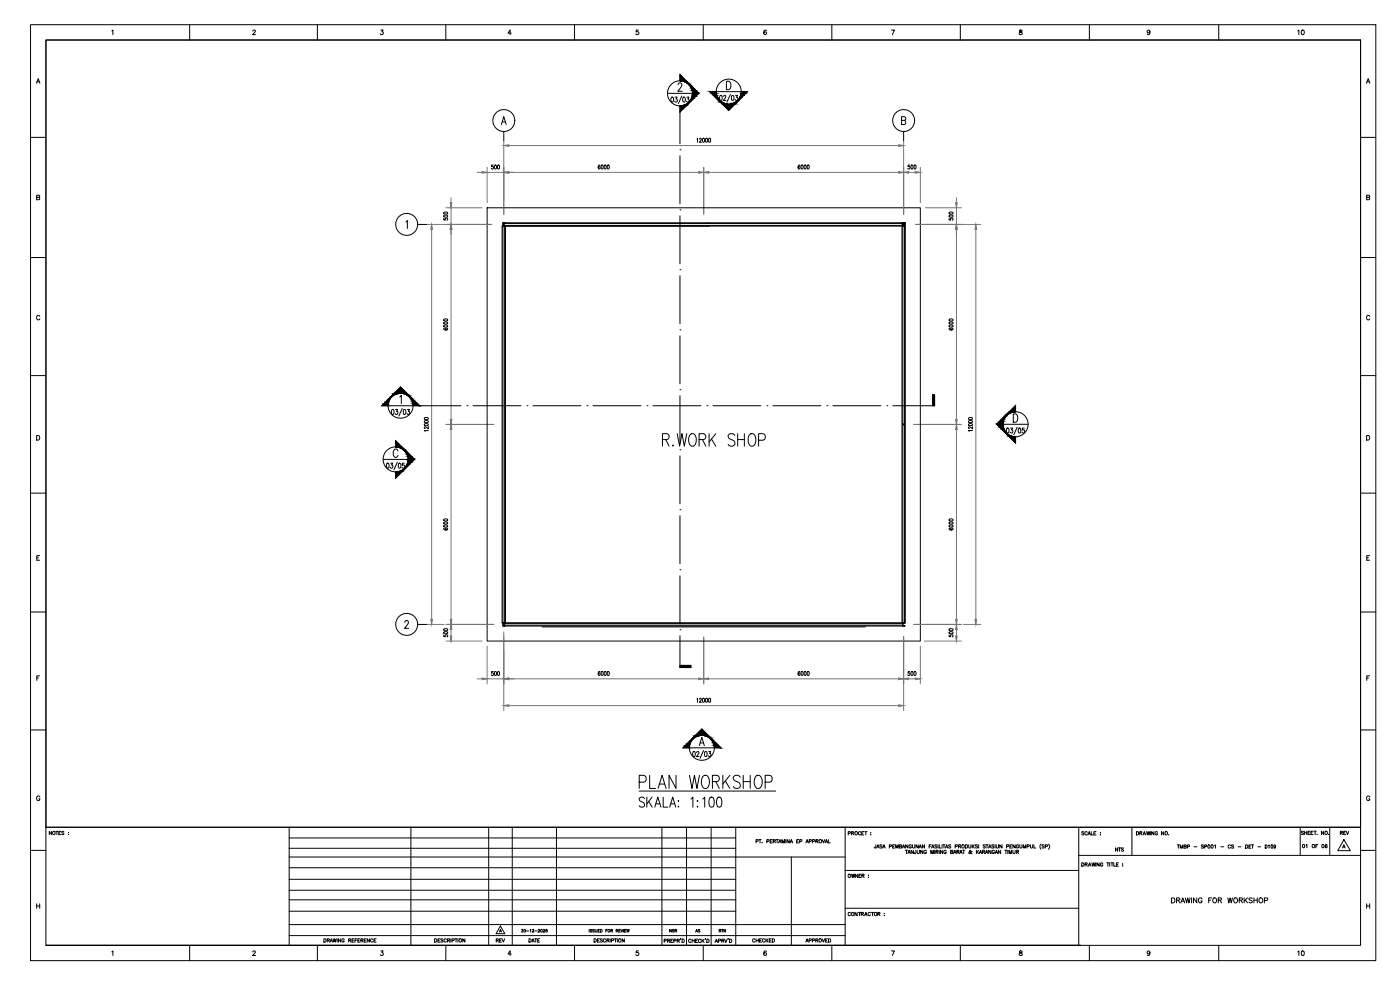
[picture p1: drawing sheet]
<svg xmlns="http://www.w3.org/2000/svg" width="420mm" height="297mm" viewBox="0 0 420 297" stroke-linecap="round" stroke-linejoin="round" font-family="sans-serif">
<defs><g id="words">
<text font-size="7.5" x="197.6" y="135.1">R.WORK SHOP</text>
<g font-size="4.4">
<text x="388.4" y="11.6">10</text>
<text x="388.4" y="287.9">10</text>
</g>
<g font-size="4">
<text x="271.3" y="51.9">500</text>
<text x="135.1" y="67.4" transform="rotate(-90 135.1 67.4)">500</text>
<text x="286.8" y="67.4" transform="rotate(-90 286.8 67.4)">500</text>
<text x="135.1" y="192.3" transform="rotate(-90 135.1 192.3)">500</text>
<text x="286.8" y="192.3" transform="rotate(-90 286.8 192.3)">500</text>
<text x="271.3" y="203.9">500</text>
<text x="401.1" y="251.5">REV</text>
<text x="147.8" y="284">REV</text>
</g>
<g font-size="3.5">
<text x="333.4" y="256.5">NTS</text>
<text x="199.7" y="280.8">NSR</text>
<text x="207.4" y="280.8">AS</text>
<text x="214.5" y="280.8">RTN</text>
</g>
</g></defs>
<!-- layer: COLUM PAGAR -->
<g fill="none" stroke="#767676" stroke-width=".3">
<path d="M135.4 59.3v1.5M143.2 51.7h1.5M146.2 51.7h5M146.2 50.2v10.6M151.2 42.2v22.2M152.7 51.7h57M152.7 43.7h117M211.2 50.2v14M212.7 51.7h57M271.2 42.2v22.2M276.2 50.2v10.6M287 59.3v1.5"/>
<path d="M128 67.3h19.6M129.5 68.8v117.1M133.9 62.3h10.8M135.4 68.8v57M274.8 67.3h19.6M277.7 62.3h10.8M287 68.8v57M292.9 68.8v117.1M133.9 127.3h14.3M135.4 128.8v57.1M274.2 127.3h14.3M287 128.8v57.1"/>
<path d="M128 187.4h5.3M133.9 187.4h14.3M133.9 192.3h10.8M146.2 193.9v11.3M151.2 189.6v23.6M211.2 191.1v14.1M271.2 191v22.2M274.2 187.4h14.3M276.2 193.9v11.3M277.4 192.3h11.1M289.1 187.4h5.3M143.2 203.7h1.5"/>
<path d="M146.2 203.7h5M152.7 203.7h57M152.7 211.7h117M212.7 203.7h57"/>
</g>
<g fill="#767676" stroke="#767676" stroke-width=".3">
<path d="M151.2 51.7l1.5-.2v.5z"/>
<path d="M209.7 51.5l1.5 .2-1.5 .3z"/>
<path d="M211.2 51.7l1.5-.2v.5z"/>
<path d="M269.7 51.5l1.5 .2-1.5 .3z"/>
<path d="M269.7 43.4l1.5 .3-1.5 .2z"/>
<path d="M151.2 43.7l1.5-.3v.5z"/>
<path d="M151.2 203.7l1.5-.3v.5z"/>
<path d="M209.7 203.4l1.5 .3-1.5 .2z"/>
<path d="M211.2 203.7l1.5-.3v.5z"/>
<path d="M269.7 203.4l1.5 .3-1.5 .2z"/>
<path d="M269.7 211.5l1.5 .2-1.5 .2z"/>
<path d="M151.2 211.7l1.5-.2v.4z"/>
<path d="M286.8 185.9h.5l-.3 1.5z"/>
<path d="M287 127.3l.3 1.5h-.5z"/>
<path d="M286.8 125.8h.5l-.3 1.5z"/>
<path d="M287 67.3l.3 1.5h-.5z"/>
<path d="M292.9 67.3l.2 1.5h-.5z"/>
<path d="M292.6 185.9h.5l-.2 1.5z"/>
<path d="M135.1 185.9h.5l-.2 1.5z"/>
<path d="M135.4 127.3l.2 1.5h-.5z"/>
<path d="M135.1 125.8h.5l-.2 1.5z"/>
<path d="M135.4 67.3l.2 1.5h-.5z"/>
<path d="M129.5 67.3l.3 1.5h-.5z"/>
<path d="M129.3 185.9h.5l-.3 1.5z"/>
<path d="M144.7 51.5l1.5 .2-1.5 .3z"/>
<path d="M144.7 203.4l1.5 .3-1.5 .2z"/>
<path d="M135.1 60.8h.5l-.2 1.5z"/>
<path d="M286.8 60.8h.5l-.3 1.5z"/>
</g>
<g fill="none" stroke="#000" stroke-width=".3">
<path d="M148 49.5h-.4l-.1 .5a.36 .36 0 0 1 .5 0 .36 .36 0 0 1 0 .6 .36 .36 0 0 1-.5-.1M148.5 49.6l.2-.1a.68 .68 0 0 1 0 1.2l-.3-.5zM149.4 49.6l.2-.1a.6 .6 0 0 1 .3 .6 .6 .6 0 0 1-.5 .6zM180.1 49.7l-.2-.2a.59 .59 0 0 0-.4 .6 .59 .59 0 0 0 .5 .6 .33 .33 0 0 0 .1-.5 .33 .33 0 0 0-.5 0l-.1 .1M180.5 49.6l.2-.1a.6 .6 0 0 1 .3 .6 .6 .6 0 0 1-.5 .6zM181.4 49.6l.2-.1a.68 .68 0 0 1 0 1.2l-.3-.5zM182.4 49.6l.1-.1a.6 .6 0 0 1 .4 .6 .6 .6 0 0 1-.5 .6zM209.1 41.7l.2-.2v1.2M209.9 41.8l.2-.3 .4 .2-.6 1h.6M210.9 41.5a.54 .54 0 0 1 .6 .6 .54 .54 0 0 1-.6 .5zM211.9 41.5a.54 .54 0 0 1 .5 .6 .54 .54 0 0 1-.5 .5zM212.8 41.5a.59 .59 0 0 1 .6 .5 .59 .59 0 0 1-.4 .7l-.3-.3z"/>
<path d="M240.1 49.7l-.2-.2a.58 .58 0 0 0-.4 .6 .58 .58 0 0 0 .5 .6 .34 .34 0 0 0 .1-.5 .34 .34 0 0 0-.5 0l-.1 .1M240.5 49.6l.2-.1a.59 .59 0 0 1 .4 .6 .59 .59 0 0 1-.6 .6zM241.4 49.6l.2-.1a.59 .59 0 0 1 .4 .6 .59 .59 0 0 1-.6 .6zM242.4 49.6l.1-.1a.6 .6 0 0 1 .4 .6 .6 .6 0 0 1-.5 .6zM133.2 97.6a.58 .58 0 0 1 .7-.2 .58 .58 0 0 1 .4 .6l-.9 .1zM133.2 96.7a.59 .59 0 0 1 .7-.2 .59 .59 0 0 1 .4 .6l-.9 .1zM133.2 95.8a.59 .59 0 0 1 .7-.2 .59 .59 0 0 1 .4 .6l-.9 .1zM133.3 98.5l-.1 .1a.59 .59 0 0 0 .6 .5 .59 .59 0 0 0 .5-.5 .36 .36 0 0 0-.5-.2 .36 .36 0 0 0-.1 .5l.3 .1M284.9 97.6a.6 .6 0 0 1 .7-.2 .6 .6 0 0 1 .4 .6 .6 .6 0 0 1-.7 .2 .6 .6 0 0 1-.4-.6zM284.9 96.7a.6 .6 0 0 1 .7-.2 .6 .6 0 0 1 .4 .6 .6 .6 0 0 1-.7 .2 .6 .6 0 0 1-.4-.6zM284.9 95.8a.6 .6 0 0 1 .7-.2 .6 .6 0 0 1 .4 .6 .6 .6 0 0 1-.7 .2 .6 .6 0 0 1-.4-.6zM285 98.5h-.1a.59 .59 0 0 0 .5 .6 .59 .59 0 0 0 .6-.4 .33 .33 0 0 0-.4-.3 .33 .33 0 0 0-.1 .6h.1"/>
<path d="M127.4 127.2a.58 .58 0 0 1 .7-.2 .58 .58 0 0 1 .4 .6l-.9 .1zM127.4 126.3a.59 .59 0 0 1 .7-.2 .59 .59 0 0 1 .4 .6l-.9 .1zM127.4 125.4a.59 .59 0 0 1 .7-.2 .59 .59 0 0 1 .4 .6l-.9 .1zM128.5 129.2h-1.2l.3 .2M128.5 128v.7l-.9-.7-.3 .4 .3 .2M290.7 127.2a.6 .6 0 0 1 .7-.2 .6 .6 0 0 1 .4 .6 .6 .6 0 0 1-.7 .2 .6 .6 0 0 1-.4-.6zM290.7 126.3a.6 .6 0 0 1 .7-.2 .6 .6 0 0 1 .4 .6 .6 .6 0 0 1-.7 .2 .6 .6 0 0 1-.4-.6zM290.7 125.4a.6 .6 0 0 1 .7-.2 .6 .6 0 0 1 .4 .6 .6 .6 0 0 1-.7 .2 .6 .6 0 0 1-.4-.6zM291.8 129.2h-1.1l.2 .2M291.8 128v.7l-.9-.7-.2 .4 .2 .2M133.2 157.6a.59 .59 0 0 1 .7-.2 .59 .59 0 0 1 .4 .6l-.9 .1zM133.2 156.7a.59 .59 0 0 1 .7-.2 .59 .59 0 0 1 .4 .6l-.9 .1z"/>
<path d="M133.2 155.8a.59 .59 0 0 1 .7-.2 .59 .59 0 0 1 .4 .6l-.9 .1zM133.3 158.5l-.1 .2a.59 .59 0 0 0 .6 .4 .59 .59 0 0 0 .5-.5 .33 .33 0 0 0-.5-.1 .33 .33 0 0 0 0 .5h.2M284.9 157.6a.6 .6 0 0 1 .7-.2 .6 .6 0 0 1 .4 .6 .6 .6 0 0 1-.7 .2 .6 .6 0 0 1-.4-.6zM284.9 156.7a.6 .6 0 0 1 .7-.2 .6 .6 0 0 1 .4 .6 .6 .6 0 0 1-.7 .2 .6 .6 0 0 1-.4-.6zM284.9 155.8a.6 .6 0 0 1 .7-.2 .6 .6 0 0 1 .4 .6 .6 .6 0 0 1-.7 .2 .6 .6 0 0 1-.4-.6zM285 158.5h-.1a.59 .59 0 0 0 .4 .6 .59 .59 0 0 0 .7-.4 .33 .33 0 0 0-.4-.3 .33 .33 0 0 0-.1 .6h.1M148 201.5h-.4l-.1 .5a.36 .36 0 0 1 .5 0 .36 .36 0 0 1 0 .5 .36 .36 0 0 1-.5-.1M148.5 201.5h.2a.68 .68 0 0 1 0 1.2l-.3-.6zM149.4 201.5h.2a.6 .6 0 0 1 .3 .6 .6 .6 0 0 1-.5 .5zM180.1 201.6l-.2-.1a.59 .59 0 0 0-.4 .6 .59 .59 0 0 0 .5 .5 .33 .33 0 0 0 .1-.5 .33 .33 0 0 0-.5 0l-.1 .2M180.5 201.5h.2a.6 .6 0 0 1 .3 .6 .6 .6 0 0 1-.5 .5zM181.4 201.5h.2a.68 .68 0 0 1 0 1.2l-.3-.6z"/>
<path d="M182.4 201.5h.1a.6 .6 0 0 1 .4 .6 .6 .6 0 0 1-.5 .5zM209.1 209.7l.2-.2v1.2M209.9 209.8l.2-.3 .4 .2-.6 1h.6M210.9 209.6a.55 .55 0 0 1 .6 .5 .55 .55 0 0 1-.6 .6zM211.9 209.6a.55 .55 0 0 1 .5 .5 .55 .55 0 0 1-.5 .6zM212.8 209.6a.59 .59 0 0 1 .6 .4 .59 .59 0 0 1-.4 .7l-.3-.2zM240.1 201.6l-.2-.1a.58 .58 0 0 0-.4 .6 .58 .58 0 0 0 .5 .5 .34 .34 0 0 0 .1-.5 .34 .34 0 0 0-.5 0l-.1 .2M240.5 201.5h.2a.59 .59 0 0 1 .4 .6 .59 .59 0 0 1-.6 .5zM241.4 201.5h.2a.59 .59 0 0 1 .4 .6 .59 .59 0 0 1-.6 .5zM242.4 201.5h.1a.6 .6 0 0 1 .4 .6 .6 .6 0 0 1-.5 .5zM15.5 249.4v1l-.7-1v1M16.7 249.4h.7"/>
<path d="M17.1 249.4v1M17.7 249.9h.3M18.3 249.4h-.6v1h.6M19.2 249.6l-.6-.1v.3l.5 .2 .1 .3h-.7M20.6 249.8h.1M20.6 250.3h.1M226.9 252.4h.6v-.4l-.6-.1v1M227.8 251.9h.6M228.1 251.9v1M228.7 252.8h.1M230.1 252.4h.6l.1-.4-.7-.1v1M231.1 252.4h.4"/>
<path d="M231.8 251.9h-.7v1h.7M232.1 252.4l.5-.1 .1-.2-.6-.2v1M232.4 252.4l.3 .5M232.9 251.9h.7M233.2 251.9v1M233.7 252.9l.4-1 .3 1M233.8 252.6h.5M234.7 252.9v-1l.4 1 .3-1v1M235.8 251.9v1M236.9 251.9v1l-.7-1v1M237.1 252.9l.4-1 .4 1M237.2 252.6h.5"/>
<path d="M239.1 252.4h.4M239.7 251.9h-.6v1h.6M240 252.4h.6v-.4l-.6-.1v1M241.9 252.9l.3-1 .4 1M242 252.6h.5M242.9 252.4h.5l.1-.4-.6-.1v1M243.9 252.4h.5l.1-.4-.6-.1v1M244.9 252.4l.5-.1 .1-.2-.6-.2v1M245.2 252.4l.3 .5M246.8 251.9l.3 1 .4-1M247.6 252.9l.4-1 .4 1M247.8 252.6h.4"/>
<path d="M248.6 251.9v1h.6M254.6 250h.5l.1-.4-.6-.1v1M255.6 250l.5-.1 .1-.3-.6-.1v1M255.9 250l.3 .5M258.3 249.8a.36 .36 0 0 0-.4-.3 .36 .36 0 0 0-.3 .4v.2a.36 .36 0 0 0 .3 .4 .36 .36 0 0 0 .4-.2M258.6 250h.4M259.2 249.5h-.6v1h.6M259.5 249.5h.7M259.8 249.5v1M261.3 249.9h.1M261.3 250.4h.1M262.8 253.5v.9h-.3l-.1-.3"/>
<path d="M263.1 254.5l.4-1 .4 1M263.2 254.1h.5M264.7 253.6h-.6l.6 .5-.1 .3-.5-.1M264.9 254.5l.4-1 .4 1M265 254.1h.5M266.9 254l.6-.1v-.4h-.6v1M267.9 253.9h.4M268.5 253.5h-.6v1h.6M268.8 254.5v-1l.4 1 .4-1v1M270 253.9h.5l.1-.4h-.6v1l.5-.1 .1-.3-.2-.2M270.8 254.5l.4-1 .4 1M271 254.1h.4"/>
<path d="M271.7 255.1h.7M272 255.1v1M272.5 256.1l.3-1 .4 1M272.5 253.5v1l-.7-1v1M272.6 255.8h.5M273.5 253.7a.36 .36 0 0 0-.4-.2 .36 .36 0 0 0-.3 .3v.3a.35 .35 0 0 0 .4 .4 .35 .35 0 0 0 .3-.4h-.2M273.9 253.5v.8l.3 .2 .3-.3v-.7M274.1 255.1v1l-.6-1v1M274.9 255.1l-.1 .9-.2 .1-.2-.3M275.3 255.1v.7l.2 .3 .4-.1v-.9M275.6 253.5v1l-.7-1v1M275.8 254.5l.4-1 .4 1"/>
<path d="M275.9 254.1h.5M277 255.1v1l-.7-1v1M277.5 253.5v1l-.7-1v1M278 255.4a.37 .37 0 0 0-.4-.3 .37 .37 0 0 0-.3 .4v.2a.36 .36 0 0 0 .4 .4 .36 .36 0 0 0 .3-.4h-.2M278.8 253.9h.4M279.4 256.1v-1l.3 1 .4-1v1M279.5 253.5h-.7v1M279.6 254.5l.4-1 .3 1M279.7 254.1h.5M280.5 255.1v1M280.9 255.6h.6v-.4l-.6-.1v1M281.2 253.6h-.7l.7 .6-.3 .3-.4-.2"/>
<path d="M281.2 255.6l.3 .5M281.5 253.5v1M281.9 255.1v1M281.9 253.5v1h.6M282.7 253.5v1M282.9 255.1v1l-.6-1v1M283 253.5h.6M283.3 253.5v1M283.7 254.5l.4-1 .4 1M283.9 254.1h.4M284 255.4a.37 .37 0 0 0-.4-.3 .37 .37 0 0 0-.3 .4v.2a.36 .36 0 0 0 .3 .4 .36 .36 0 0 0 .4-.4h-.3M285.3 255.6h.6l.1-.3-.7-.2v1l.6-.1 .1-.2-.3-.2"/>
<path d="M285.3 253.6h-.6l.6 .5-.1 .3-.5-.1M286.2 256.1l.4-1 .3 1M286.3 255.8h.5M286.7 254l.6-.1v-.4h-.6v1M287.2 255.6h.5l.1-.4-.6-.1v1M287.5 255.6l.3 .5M287.7 253.9h.5l.1-.4h-.6v1M288 253.9l.3 .6M288 256.1l.4-1 .4 1M288.2 255.8h.4M288.9 255.1h.6M289.2 255.1v1"/>
<path d="M289.7 253.5h.3a.53 .53 0 0 1 .4 .5 .53 .53 0 0 1-.4 .5h-.3zM290.7 253.5v.7l.3 .3 .3-.2 .1-.8M291.7 255.6l-.1-.2a.58 .58 0 0 1-.8 .6v-.3l.5-.3-.2-.3-.1 .4 .4 .6 .3-.1M291.8 253.5v1M292 253.9l.4 .6M292.4 253.5l-.6 .6M293 255.1v1M293.3 255.6l.4 .5M293.4 253.6h-.7l.6 .5v.3l-.6-.1M293.7 255.1l-.7 .7M293.7 253.5v1M293.9 256.1l.4-1 .3 1"/>
<path d="M294 255.8h.5M294.9 255.6h.5l.1-.4-.6-.1v1M295.2 255.6l.4 .5M295.7 253.6h-.7l.7 .6-.2 .3-.5-.2M295.7 256.1l.4-1 .4 1M295.9 255.8h.5M295.9 253.5h.7M296.2 253.5v1M296.7 254.5l.4-1 .3 1M296.8 254.1h.5M297.4 255.1v1l-.7-1v1M298.3 253.6h-.7l.6 .5v.3l-.6-.1"/>
<path d="M298.4 255.4a.37 .37 0 0 0-.4-.3 .37 .37 0 0 0-.3 .4v.2a.36 .36 0 0 0 .4 .4 .36 .36 0 0 0 .3-.4h-.2M298.6 253.5v1M298.6 256.1l.4-1 .4 1M298.8 255.8h.5M299 253.5v.7l.3 .3 .3-.2 .1-.8M300.3 255.1v1l-.7-1v1M300.7 253.5v1l-.7-1v1M301.5 255.1h.7M301.9 255.1v1M302.1 254l.6-.1 .1-.3-.7-.1v1M302.5 255.1v1M302.8 256.1v-1l.4 1 .4-1v1"/>
<path d="M303.1 253.9h.4M303.7 253.5h-.6v1h.6M304 255.1v.9l.3 .1 .4-.3v-.7M304.7 253.5v1l-.7-1v1M305 255.6h.6v-.4l-.6-.1v1M305.4 255.6l.3 .5M305.7 253.7a.37 .37 0 0 0-.4-.2 .37 .37 0 0 0-.3 .3 .41 .41 0 0 0 .1 .6 .41 .41 0 0 0 .6-.1v-.2h-.2M306 253.5v.7l.3 .3 .4-.2v-.8M307.1 254.5v-1l.4 1 .3-1v1M308.2 254l.7-.1v-.4h-.7v1M309.2 253.5v.7l.3 .3 .4-.2v-.8M310.3 253.5v1h.6"/>
<path d="M312.4 253.3a1.06 1.06 0 0 0 0 1.5M313.4 253.6h-.7l.6 .5v.3l-.6-.1M313.7 254l.6-.1 .1-.3-.7-.1v1M314.7 253.3a1.02 1.02 0 0 1 0 1.5M324.6 258.9h.4a.54 .54 0 0 1 .3 .5 .54 .54 0 0 1-.3 .5h-.4zM325.3 249.7h-.7l.7 .5-.2 .3-.5-.1M325.6 259.4l.6-.1 .1-.3-.7-.1v1M326 259.4l.3 .5M326.3 249.8a.37 .37 0 0 0-.4-.3 .37 .37 0 0 0-.3 .4 .41 .41 0 0 0 .1 .5 .41 .41 0 0 0 .6 0v-.1M326.5 250.5l.4-1 .4 1M326.6 259.9l.4-1 .4 1M326.6 250.2h.5"/>
<path d="M326.8 259.6h.5M327.5 249.5v1h.6M327.7 258.9l.2 1 .3-1 .2 1 .2-1M328.3 250h.4M328.8 258.9v1M328.9 249.5h-.6v1h.6M329.9 258.9v1l-.7-1v1M330.3 249.9h.1M330.3 250.4h.1M331 259.1a.36 .36 0 0 0-.4-.2 .36 .36 0 0 0-.3 .4v.2a.35 .35 0 0 0 .3 .4 .35 .35 0 0 0 .4-.4h-.3M332.2 258.9h.6M332.5 258.9v1"/>
<path d="M333 258.9v1M333.4 258.9h.7M333.7 258.9v1M334.3 258.9v1h.5M335.1 259.4h.3M335.7 258.9h-.6v1h.6M336.9 259.2h.1M336.9 259.8h.1M341.1 249.5h.3a.53 .53 0 0 1 .3 .5 .53 .53 0 0 1-.3 .5h-.3zM342.1 250l.5-.1 .1-.3-.6-.1v1M342.4 250l.3 .5M343 250.5l.4-1 .4 1"/>
<path d="M343.2 250.2h.5M344.1 249.5l.2 1 .3-1 .2 1 .3-1M345.2 249.5v1M346.3 249.5v1l-.7-1v1M347.4 249.8a.37 .37 0 0 0-.4-.3 .37 .37 0 0 0-.3 .4 .41 .41 0 0 0 .1 .5 .41 .41 0 0 0 .5 0l.1-.3h-.2M349.2 249.5v1l-.6-1v1M350.7 250.4l.1 .1M353.3 253.5h.6M353.6 253.5v1M354.2 254.5v-1l.4 1 .4-1v1M355.3 254l.6-.1 .1-.3-.7-.1v1l.7-.1-.2-.4M356.3 254h.6l.1-.4-.7-.1v1"/>
<path d="M358.3 254.1h.9M361.2 253.6h-.7l.6 .5v.4l-.6-.2M361.5 254h.6v-.4l-.6-.1v1M364.5 253.7l.3-.2v1M366.4 254.1h.8M369.3 253.7a.37 .37 0 0 0-.4-.2 .37 .37 0 0 0-.3 .4 .41 .41 0 0 0 .1 .5 .41 .41 0 0 0 .6-.1M370.2 253.6h-.6l.6 .6-.2 .3-.4-.2M371.6 254.1h.8M373.8 253.5h.3a.53 .53 0 0 1 .4 .5 .53 .53 0 0 1-.4 .5h-.3zM374.8 254h.4M375.4 253.5h-.6v1h.6M375.6 253.5h.6"/>
<path d="M375.9 253.5v1M377.5 254.1h.8M379.7 253.5a.51 .51 0 0 1 .6 .5 .51 .51 0 0 1-.6 .5zM380.7 253.7l.2-.2v1M382.8 253.8a.28 .28 0 0 1-.4 .3 .28 .28 0 0 1-.1-.5 .28 .28 0 0 1 .5 0l-.1 .9-.4-.2M391.2 249.5h-.7l.7 .6-.3 .3-.4-.1M391.5 249.4v1M391.5 249.9h.7M392 253.6l.2-.2v1M392.2 249.4v1M392.5 249.9h.4M393.1 249.4h-.6v1h.6"/>
<path d="M393.4 249.9h.4M394.1 249.4h-.7v1h.7M394.3 249.4h.7M394.7 249.4v1M394.9 253.8h.4M395.2 250.3h.1M395.5 253.4h-.6v1M397.2 249.4v1l-.6-1v1M398.3 253.5l-.1-.1a.43 .43 0 0 0-.5 .5 .43 .43 0 0 0 .6 .3 .31 .31 0 0 0-.2-.4 .31 .31 0 0 0-.4 .2M398.7 250.3h.1M149.9 279.7l.3-.8 .3 .8M150 279.4h.4"/>
<path d="M150.2 277.8l1.3 2.3h-2.6zM156.5 278.9h.4l-.2 .3a.26 .26 0 0 1 .3 .2 .26 .26 0 0 1-.3 .3 .26 .26 0 0 1-.3-.2M158 279.3h.7M159.1 279l.2-.1v.8M159.7 279l.4-.1 .1 .2-.5 .6h.6M160.5 279.3h.7M161.5 279l.3-.1 .2 .2-.5 .6h.5M163 279l.3-.1 .2 .2-.5 .6h.5M164.2 278.9h-.4v.3a.29 .29 0 0 1 .4 0 .29 .29 0 0 1 0 .4 .29 .29 0 0 1-.5-.1M176.8 278.9v.8M177.6 279l-.5-.1v.2l.5 .5h-.5M178.4 279l-.5-.1v.2l.5 .5h-.6"/>
<path d="M178.6 278.9v.5l.3 .3 .2-.1 .1-.7M179.5 279.2h.3M180 278.9h-.5v.8h.5M180.2 278.9l.5 .1-.1 .6-.4 .1zM181.8 279.2h.3M182.3 278.9h-.5v.8M183.3 279.2h.5v-.3h-.5v.8M183.6 279.2l.3 .5M184.9 279.2l.6-.2-.6-.1v.8M185.2 279.2l.3 .5M185.7 279.2h.3M186.2 278.9h-.5v.8h.5"/>
<path d="M186.3 278.9l.3 .8 .3-.8M187.1 278.9v.8M187.4 279.2h.3M187.9 278.9h-.5v.8h.5M188.1 278.9l.2 .8 .2-.8 .2 .8 .1-.8M255.2 274a.36 .36 0 0 0-.4-.2 .36 .36 0 0 0-.3 .3v.3a.36 .36 0 0 0 .3 .4 .36 .36 0 0 0 .4-.3M255.6 262.3l.2 1 .3-1 .2 1 .2-1M257.2 273.8v1l-.6-1v1M257.4 262.3v1l-.7-1v1M257.6 273.8h.7M257.8 262.7h.3M258 273.8v1"/>
<path d="M258.4 262.3h-.6v1h.6M258.5 274.2h.5l.1-.4h-.6v1M258.7 262.7h.5l.1-.3-.6-.1v1M258.8 274.2l.3 .6M259 262.7l.3 .6M259.5 274.8l.4-1 .3 1M259.6 274.4h.5M260.6 262.6h.1M260.6 263.2h.1M261.2 274a.37 .37 0 0 0-.4-.2 .37 .37 0 0 0-.3 .3 .41 .41 0 0 0 .1 .6 .41 .41 0 0 0 .6-.1v-.1M261.5 273.8h.7M261.9 273.8v1"/>
<path d="M263.4 274.2h.6l.1-.4h-.7v1M263.8 274.2l.3 .6M265.4 274.1h.1M265.4 274.6h.1M351.6 269.4h.5a.81 .81 0 0 1 .5 .7 .81 .81 0 0 1-.5 .8h-.5zM353.1 270.1l.9-.1v-.5l-.9-.1v1.5M353.6 270.1l.5 .8M354.4 270.9l.6-1.5 .5 1.5M354.6 270.4h.7M355.7 269.4l.4 1.5 .4-1.5 .3 1.5 .4-1.5M357.6 269.4v1.5M359.2 269.4v1.5l-1-1.5v1.5"/>
<path d="M360.7 269.8a.54 .54 0 0 0-.6-.4 .54 .54 0 0 0-.4 .6v.3a.53 .53 0 0 0 .5 .6 .53 .53 0 0 0 .5-.6h-.3M362.8 270.1h.5M363.7 269.4h-.9v1.5M364.2 269.5a.7 .7 0 0 1 .9 .6 .7 .7 0 0 1-.9 .7l-.2-.5zM365.6 270.1l.9-.1 .1-.3-.4-.3h-.6v1.5M366.1 270.1l.5 .8M368.5 269.4l.3 1.5 .4-1.5 .3 1.5 .4-1.5M370.5 269.5a.7 .7 0 0 1 .9 .6 .7 .7 0 0 1-.9 .7l-.3-.5zM371.9 270.1l.8-.1 .2-.3-.4-.3h-.6v1.5M372.4 270.1l.5 .8M373.4 269.4v1.5M373.7 270l.7 .9"/>
<path d="M374.4 269.4l-1 1M375.8 269.6l-.3-.2-.7 .2 .2 .4 .8 .5-.3 .4-.7-.2M376.3 270.1h1M376.3 269.4v1.5M377.3 269.4v1.5M378 269.6l.1-.1a.68 .68 0 0 1 .9 .7 .68 .68 0 0 1-1 .5zM379.5 270.2l.8-.1 .1-.6-.9-.1v1.5M97.2 281.7h.3a.53 .53 0 0 1 .4 .5 .53 .53 0 0 1-.4 .5h-.3zM98.2 282.2l.6-.1v-.4h-.6v1M98.5 282.2l.4 .5M99.1 282.7l.3-1 .4 1M99.2 282.3h.5"/>
<path d="M100 281.7l.2 1 .2-1 .3 1 .2-1M101.2 281.7v1M102.3 281.7v1l-.7-1v1M103.3 281.9a.36 .36 0 0 0-.4-.2 .36 .36 0 0 0-.3 .4 .41 .41 0 0 0 .1 .5 .41 .41 0 0 0 .6-.1v-.2h-.2M104.6 282.2l.6-.1 .1-.3-.7-.1v1M105 282.2l.3 .5M105.6 282.2h.4M106.3 281.7h-.7v1h.7M106.5 282.2h.4M107.2 281.7h-.7v1M107.4 282.2h.4M108 281.7h-.6v1h.6"/>
<path d="M108.3 282.2l.6-.1v-.4h-.6v1M108.6 282.2l.4 .5M109.3 282.2h.4M109.9 281.7h-.6v1h.6M110.9 281.7v1l-.7-1v1M111.9 281.9a.37 .37 0 0 0-.4-.2 .37 .37 0 0 0-.3 .4 .41 .41 0 0 0 .1 .5 .41 .41 0 0 0 .6-.1v-.1M112.2 282.2h.4M112.9 281.7h-.7v1h.7M130.4 281.7h.4a.53 .53 0 0 1 .3 .5 .53 .53 0 0 1-.3 .5h-.4zM131.4 282.2h.4M132.1 281.7h-.7v1h.7M133 281.8h-.7l.7 .6-.3 .3-.4-.2"/>
<path d="M134 281.9a.37 .37 0 0 0-.5-.2 .37 .37 0 0 0-.3 .4 .42 .42 0 0 0 .2 .5 .42 .42 0 0 0 .5-.1l.1-.1M134.3 282.2l.6-.1v-.4h-.6v1M134.6 282.2l.4 .5M135.3 281.7v1M135.7 282.2h.5v-.5h-.5v1M136.5 281.7h.7M136.9 281.7v1M137.4 281.7v1M139.5 281.7v1l-.6-1v1M158.7 281.7a.54 .54 0 0 1 .7 .2 .54 .54 0 0 1-.2 .7l-.5 .1zM159.6 282.7l.4-1 .4 1M159.7 282.3h.5"/>
<path d="M160.5 281.7h.6M160.8 281.7v1M161.4 282.2h.3M162 281.7h-.6v1h.6M178.3 281.7a.54 .54 0 0 1 .6 .2 .54 .54 0 0 1-.1 .7l-.5 .1zM179.3 282.2h.4M179.9 281.7h-.6v1h.6M180.8 281.8h-.7l.7 .6-.2 .3-.5-.2M181.8 281.9a.37 .37 0 0 0-.4-.2 .37 .37 0 0 0-.3 .4 .42 .42 0 0 0 .1 .5 .42 .42 0 0 0 .6-.1v-.1M182.1 282.2l.6-.1v-.4h-.6v1M182.5 282.2l.3 .5M183.1 281.7v1"/>
<path d="M183.5 282.2h.6l.1-.3-.7-.2v1M184.4 281.7h.6M184.7 281.7v1M185.3 281.7v1M187.4 281.7v1l-.7-1v1M199.3 282.3l.6-.1v-.3l-.6-.1v1M200.3 282.2h.6v-.3l-.6-.1v1M200.7 282.2l.3 .6M201.3 282.2h.4M201.9 281.8h-.6v1h.6M202.2 282.3l.6-.1v-.3l-.6-.1v1M203.2 282.2h.6l.1-.2-.7-.2v1"/>
<path d="M203.6 282.2l.3 .6M204.7 281.8h.3a.54 .54 0 0 1 .4 .5 .54 .54 0 0 1-.4 .5h-.3zM207.4 282a.37 .37 0 0 0-.5-.2 .37 .37 0 0 0-.2 .4 .41 .41 0 0 0 .1 .5 .41 .41 0 0 0 .5-.1l.1-.1M207.7 282.2h.7M207.7 281.8v1M208.4 281.8v1M208.7 282.2h.4M209.4 281.8h-.7v1h.7M210.3 282a.37 .37 0 0 0-.4-.2 .37 .37 0 0 0-.3 .4v.2a.37 .37 0 0 0 .3 .4 .37 .37 0 0 0 .4-.3M210.7 281.8v1M210.9 282.2l.4 .6M211.3 281.8l-.6 .6"/>
<path d="M212.1 281.8h.4a.53 .53 0 0 1 .3 .5 .53 .53 0 0 1-.3 .5h-.4zM214.6 282.8l.4-1 .4 1M214.8 282.4h.4M215.6 282.3l.6-.1v-.3l-.6-.1v1M216.6 282.2h.6v-.3l-.6-.1v1M217 282.2l.3 .6M217.5 281.8l.3 1 .4-1M218.9 281.8h.4a.53 .53 0 0 1 .3 .5 .53 .53 0 0 1-.3 .5h-.4zM226.6 281.9a.37 .37 0 0 0-.4-.2 .37 .37 0 0 0-.3 .4 .41 .41 0 0 0 .1 .5 .41 .41 0 0 0 .5-.1l.1-.1M226.9 282.2h.7M226.9 281.7v1M227.6 281.7v1"/>
<path d="M228 282.2h.3M228.6 281.7h-.6v1h.6M229.5 281.9a.37 .37 0 0 0-.4-.2 .37 .37 0 0 0-.3 .4 .42 .42 0 0 0 .1 .5 .42 .42 0 0 0 .6-.1v-.1M229.9 281.7v1M230.1 282.1l.4 .6M230.5 281.7l-.6 .6M230.9 282.2h.3M231.5 281.7h-.6v1h.6M231.8 281.7h.3a.54 .54 0 0 1 .3 .5 .54 .54 0 0 1-.3 .5h-.3zM241.8 282.7l.4-1 .4 1M242 282.3h.4M242.8 282.2h.6l.1-.3-.7-.2v1"/>
<path d="M243.8 282.2h.6l.1-.4-.7-.1v1M244.8 282.2l.6-.1v-.4h-.6v1M245.2 282.2l.3 .5M246.7 281.7l.4 1 .4-1M247.7 282.2h.4M248.3 281.7h-.6v1h.6M248.6 281.7a.54 .54 0 0 1 .7 .2 .54 .54 0 0 1-.2 .7l-.5 .1z"/>
<circle cx="16.2" cy="249.9" r=".46"/>
<circle cx="246.2" cy="252.4" r=".46"/>
<circle cx="256.9" cy="250" r=".46"/>
<circle cx="289" cy="253.9" r=".46"/>
<circle cx="350" cy="250" r=".46"/>
<circle cx="362.8" cy="254" r=".45"/>
<circle cx="363.8" cy="254" r=".45"/>
<circle cx="381.7" cy="253.9" r=".44"/>
<circle cx="391.2" cy="253.8" r=".45"/>
<circle cx="394.2" cy="253.8" r=".46"/>
<circle cx="397" cy="253.8" r=".45"/>
<circle cx="398" cy="249.8" r=".46"/>
<circle cx="157.5" cy="279.2" r=".37"/>
<circle cx="162.5" cy="279.2" r=".37"/>
<circle cx="182.7" cy="279.2" r=".37"/>
<circle cx="254.9" cy="262.7" r=".46"/>
<circle cx="255.9" cy="274.2" r=".46"/>
<circle cx="262.8" cy="274.2" r=".46"/>
<circle cx="138.2" cy="282.1" r=".46"/>
<circle cx="186" cy="282.1" r=".46"/>
<circle cx="246.2" cy="282.1" r=".46"/>
</g>
<!-- layer: LAYOUT KANTOR POG -->
<g fill="none" stroke="#000" stroke-width=".3">
<path d="M146.2 62.3h130v130h-130zM150.9 67.1l.5 .5h119.6l.4-.5M150.9 67.6l.5-.5 119.6-.1 .4 .6M150.9 67.8v119M151.4 66.9h120.3v119.9h-121v-119h120.3M151.4 67.8v120h119.6M151.7 67.8v119M270.7 66.9v119.9M271 66.9v119.9M271.4 66.9v119.9M271 127.1l.4 .5M271.4 127.1l-.4 .5"/>
<path d="M150.9 187.1l.5 .5h119.6M271 187.1h-119.6l-.5 .5"/>
</g>
<!-- layer: TX -->
<g fill="none" stroke="#000" stroke-width=".3">
<path d="M150.9 66.9l.1 .9M151 66.9h.5M151 66.9h.1M151 67.8h.1M151 67.8h.4M151.4 67.6v.2zM151.4 66.9h.1M151.4 67.8h.1M271 66.9h.5M271 66.9v.9M271 66.9h.1M271 67.8h.1"/>
<path d="M271 67.8h.4M271.4 66.9h.1M271.4 67.8h.1M271.4 67.6v.2M271.4 67.6h.1M271.4 67h.1M271.4 66.9v.1M151 186.9h.1M151 187.8h.1M151 186.9h.4M151 187.8h.4M151.4 186.9v.1l.1-.2h-.5l-.1 1h.5v-.2v.2"/>
<path d="M151.4 186.9h.1M151.4 187.8h.1M271 186.9v.9M271 186.9h.1M271 187.8h.1M271 186.9h.4M271 187.8h.4M271.4 186.9h.1M271.4 187.8h.1M271.4 187v-.2l-.4 .1v.9h.4v-.2M271.4 187.6h.1M271.4 187h.1"/>
</g>
<!-- layer: LayerNotasi -->
<g fill="#000" stroke="#000" stroke-width=".3">
<path d="M118.3 118l1.9-1.9 1.9 1.9z"/>
<path d="M116.7 119.6l.1 .5 .3-.5zM116.7 119.6l.1 .5h-.6z"/>
<path d="M117.1 119.2v.4l.4-.4zM117.1 119.2v.4h-.4z"/>
<path d="M117.5 118.8v.4l.4-.4zM117.5 118.8v.4h-.4z"/>
<path d="M117.8 118.5l.1 .3 .4-.3zM117.8 118.5l.1 .3h-.4z"/>
<path d="M118.1 118.2l.2 .3 .5-.3zM117.8 118.5l.3-.3 .2 .3z"/>
<path d="M118.2 118.1l.6 .1 .6-.1zM118.2 118.1l.6 .1h-.7z"/>
<path d="M118.3 118h1.6zM118.3 118l1.1 .1z"/>
<path d="M120.5 118l1.7 .1zM120.5 118l1.7 .1z"/>
<path d="M121 118.1l1.3 .1zM121 118.1l1.3 .1z"/>
<path d="M121.6 118.2l1 .3-.3-.3zM121.6 118.2l1 .3z"/>
<path d="M122.1 118.5l.8 .3-.3-.3zM122.1 118.5l.8 .3z"/>
<path d="M122.5 118.8l.8 .4-.4-.4zM122.5 118.8l.8 .4z"/>
<path d="M123 119.2l.7 .4-.4-.4zM123 119.2l.7 .4h-.4z"/>
<path d="M123.3 119.6l.9 .5-.5-.5zM123.3 119.6l.9 .5h-.6z"/>
<path d="M279.9 118.5l.6 3.2v-3.2zM279.9 118.5l.6 3.2h-.6z"/>
<path d="M115.1 121.2l1.4 .5v-.5zM115.1 121.2l1.4 .5h-1.9z"/>
<path d="M115.7 120.6l.8 .6 .1-.6zM115.1 121.2l.6-.6 .8 .6z"/>
<path d="M116.2 120.1l.4 .5 .2-.5zM116.2 120.1l.4 .5h-.9z"/>
<path d="M123.6 120.1l1.1 .5-.5-.5zM123.6 120.1l1.1 .5h-.9z"/>
<path d="M123.8 120.6l1.5 .6-.6-.6zM123.8 120.6l1.5 .6h-1.4z"/>
<path d="M123.9 121.2l1.9 .5-.5-.5zM123.9 121.2l1.9 .5h-1.8z"/>
</g>
<g fill="none" stroke="#000" stroke-width=".3">
<path d="M120 119.1l.4-.5v2.5M125.8 121.7l-5.6-5.6-5.6 5.6h23.7M140.1 121.7h.1M142 121.7h14.4M158.2 121.7h.1M160 121.7h14.3M176.1 121.7h.1M177.9 121.7h14.5M194.2 121.7h.1M196 121.7h14.4M212.2 121.7h.1M214 121.7h14.3"/>
<path d="M230.2 121.7h.1M232 121.7h14.4M248.2 121.7h.1M250 121.7h14.4M266.1 121.7h.1M267.9 121.7h12.6v-3.2h-.6v3.2"/>
<circle cx="120.2" cy="121.7" r="3.8"/>
</g>
<!-- layer: LayerText -->
<g fill="none" stroke="#000" stroke-width=".3">
<path d="M201.5 29.2l.2-.1a.83 .83 0 0 1 .4 .8 .83 .83 0 0 1-.4 .7l-.4-.6zM202.6 29.1h.6l-.3 .6a.44 .44 0 0 1 .4 .7 .44 .44 0 0 1-.8-.1M204.6 28.8l-1 2.3M205 29.2l.2-.1a.83 .83 0 0 1 .5 .8 .83 .83 0 0 1-.5 .7l-.3-.6zM206.1 29.1h.7l-.4 .6a.44 .44 0 0 1 .4 .7 .44 .44 0 0 1-.8-.1M216.1 28.7l.2-.1a.83 .83 0 0 1 .5 .8 .83 .83 0 0 1-.5 .7l-.4-.6zM217.1 29l.1-.2a.36 .36 0 0 1 .5-.1 .36 .36 0 0 1 .1 .5l-.7 .9h.8M218 24.4a1.34 1.34 0 0 1 1.4 .8 1.34 1.34 0 0 1-.4 1.6l-1 .1zM219.2 28.3l-1 2.3M219.7 28.7l.1-.1a.85 .85 0 0 1 0 1.5l-.3-.2zM220.7 28.6h.7l-.4 .6a.44 .44 0 0 1 .4 .7 .44 .44 0 0 1-.8 0M116.1 139.1l.2-.1a.85 .85 0 0 1 0 1.5l-.3-.7z"/>
<path d="M117.2 139h.7l-.4 .5a.44 .44 0 0 1 .4 .7 .44 .44 0 0 1-.8 0M117.6 122.9h.2a.85 .85 0 0 1 0 1.5l-.3-.7zM118.7 122.9h.6l-.3 .5a.44 .44 0 0 1 .4 .7 .44 .44 0 0 1-.8 0M119.2 138.7l-1 2.3M119.4 135.3a.74 .74 0 0 0-.9-.6 .74 .74 0 0 0-.5 1v.6a.74 .74 0 0 0 .5 .9 .74 .74 0 0 0 .9-.6M119.7 139.1l.2-.1a.83 .83 0 0 1 .4 .7 .83 .83 0 0 1-.4 .8l-.3-.3zM120.7 122.6l-1 2.2M121.2 122.9h.1a.83 .83 0 0 1 .5 .7 .83 .83 0 0 1-.5 .8l-.3-.7zM121.3 139h-.5l-.1 .6a.45 .45 0 0 1 .7 0 .45 .45 0 0 1-.1 .7 .45 .45 0 0 1-.6-.1M122.3 122.9h.6l-.3 .5a.44 .44 0 0 1 .3 .7 .44 .44 0 0 1-.7 0M302.2 128.5l.2-.1a.83 .83 0 0 1 .4 .8 .83 .83 0 0 1-.4 .7l-.4-.6zM303.3 128.4h.6l-.3 .6a.44 .44 0 0 1 .3 .7 .44 .44 0 0 1-.7 0"/>
<path d="M304.1 124.2a1.33 1.33 0 0 1 1.4 .8 1.33 1.33 0 0 1-.4 1.6l-1 .1zM305.3 128.2l-1.1 2.2M305.7 128.5l.2-.1a.85 .85 0 0 1 0 1.5l-.3-.6zM307.4 128.4h-.6v.7a.45 .45 0 0 1 .6 0 .45 .45 0 0 1-.1 .7 .45 .45 0 0 1-.6-.1M208 225.6l.2-.1a.83 .83 0 0 1 .5 .7 .83 .83 0 0 1-.5 .8l-.3-.7zM209.1 225.9l.2-.4 .5 .3-.8 1.2h.8M209.9 223.7l.7-2.5 .8 2.5M210.1 222.9h1M211.1 225.2l-1 2.3M211.6 225.6l.2-.1a.85 .85 0 0 1 0 1.5l-.4-.7zM212.7 225.5h.6l-.3 .6a.44 .44 0 0 1 .3 .6 .44 .44 0 0 1-.7 0"/>
</g>
<!-- layer: P-TEXT -->
<g fill="#000" stroke="#000" stroke-width=".3">
<path d="M204.1 22.4l1.9 1.8h-1.9zM204.6 31.7h1.4zM216.8 31.2h3.8l-1.9 1.9zM118.7 132.2l1.9 1.9h-1.9zM302.9 131h1.3zM302.9 123.6l1.9-1.9v1.9zM119.3 141.5h1.3zM208.7 220.6l1.9-1.9 1.9 1.9z"/>
<path d="M204.1 31.8h1.9zM204.1 31.8h1.9l-1.9 1.8z"/>
<path d="M204.1 24.2l1.9 .1zM204.1 24.2l1.9 .1z"/>
<path d="M204.6 24.3l1.5 .1zM204.6 24.3l1.5 .1z"/>
<path d="M205.2 24.4l1.1 .2-.2-.2zM205.2 24.4l1.1 .2z"/>
<path d="M205.2 31.6h.9zM204.6 31.7h1.4z"/>
<path d="M205.7 24.6l.9 .3-.3-.3zM205.7 24.6l.9 .3z"/>
<path d="M205.7 31.4l.4 .2 .2-.2zM205.2 31.6l.5-.2 .4 .2z"/>
<path d="M206.2 24.9l.7 .4-.3-.4zM206.2 24.9l.7 .4z"/>
<path d="M206.2 31.1l.1 .3 .3-.3zM205.7 31.4l.5-.3 .1 .3z"/>
<path d="M206.6 25.3l.8 .4-.5-.4zM206.6 25.3l.8 .4h-.4z"/>
<path d="M206.6 30.7v.4l.3-.4zM206.2 31.1l.4-.4v.4z"/>
<path d="M207 25.7l.8 .4-.4-.4zM207 25.7l.8 .4h-.5z"/>
<path d="M207 30.3l-.1 .4 .5-.4zM207 30.3l-.1 .4h-.3z"/>
<path d="M207.3 26.1l1 .5-.5-.5zM207.3 26.1l1 .5h-.7z"/>
<path d="M207.3 29.9l.1 .4 .4-.4zM207.3 29.9l.1 .4h-.4z"/>
<path d="M207.6 26.6l1.3 .6-.6-.6zM207.6 26.6l1.3 .6h-1.2z"/>
<path d="M207.6 29.4l.2 .5 .5-.5zM207.6 29.4l.2 .5h-.5z"/>
<path d="M207.7 27.2l1.7 .5-.5-.5zM207.7 27.2l1.7 .5h-1.6z"/>
<path d="M207.7 28.8l.6 .6 .6-.6zM207.7 28.8l.6 .6h-.7z"/>
<path d="M207.8 27.7l1.9 .3-.3-.3zM207.8 27.7l1.9 .3h-1.9z"/>
<path d="M207.8 28.3l1.1 .5 .5-.5zM207.8 28.3l1.1 .5h-1.2z"/>
<path d="M207.8 28l1.6 .3 .3-.3zM207.8 28l1.6 .3h-1.6z"/>
<path d="M213.1 27.5l1.9 .6-.1-.6zM213.1 27.5l1.9 .6h-1.4z"/>
<path d="M213.6 28.1l1.5 .5-.1-.5zM213.6 28.1l1.5 .5h-.9z"/>
<path d="M214.2 28.6l1.1 .5-.2-.5zM214.2 28.6l1.1 .5h-.6z"/>
<path d="M214.7 29.1l.9 .5-.3-.5zM214.7 29.1l.9 .5h-.4z"/>
<path d="M215.2 29.6l.7 .5-.3-.5zM215.2 29.6l.7 .5h-.3z"/>
<path d="M215.6 30.1l.7 .3-.4-.3zM215.6 30.1l.7 .3h-.3z"/>
<path d="M216 30.4l.8 .3zM216 30.4l.8 .3h-.5z"/>
<path d="M216.3 30.7l1 .3zM216.3 30.7l1 .3h-.7z"/>
<path d="M216.6 31l1.2 .2zM216.6 31l1.2 .2z"/>
<path d="M216.7 31.2h1.7zM216.7 31.2h1.7z"/>
<path d="M219.5 31.2h1.2zM219 31.2h1.6z"/>
<path d="M220 31l.7 .2 .1-.2zM219.5 31.2l.5-.2 .7 .2z"/>
<path d="M220.6 30.7l.2 .3 .3-.3zM220 31l.6-.3 .2 .3z"/>
<path d="M221 30.4l.1 .3 .3-.3zM220.6 30.7l.4-.3 .1 .3z"/>
<path d="M221.4 30.1v.3l.4-.3zM221 30.4l.4-.3v.3z"/>
<path d="M221.8 29.6v.5l.4-.5zM221.8 29.6v.5h-.4z"/>
<path d="M222.1 29.1l.1 .5 .5-.5zM222.1 29.1l.1 .5h-.4z"/>
<path d="M222.3 28.6l.4 .5 .5-.5zM222.3 28.6l.4 .5h-.6z"/>
<path d="M222.4 28.1l.8 .5 .6-.5zM222.4 28.1l.8 .5h-.9z"/>
<path d="M222.4 27.5l1.4 .6 .5-.6zM222.4 27.5l1.4 .6h-1.4z"/>
<path d="M118.7 134.1h1.9zM118.7 134.1h1.9z"/>
<path d="M119.3 134.1l1.5 .2zM119.3 134.1l1.5 .2z"/>
<path d="M119.8 134.3l1.2 .2-.2-.2zM119.8 134.3l1.2 .2z"/>
<path d="M120.4 134.5l.8 .3-.2-.3zM120.4 134.5l.8 .3z"/>
<path d="M120.8 134.8l.8 .3-.4-.3zM120.8 134.8l.8 .3z"/>
<path d="M121.3 135.1l.7 .4-.4-.4zM121.3 135.1l.7 .4h-.4z"/>
<path d="M121.6 135.5l.9 .5-.5-.5zM121.6 135.5l.9 .5h-.5z"/>
<path d="M122 136l1 .5-.5-.5zM122 136l1 .5h-.8z"/>
<path d="M122 139.7v.5l.5-.5zM122 139.7v.5h-.4z"/>
<path d="M122.2 136.5l1.3 .5-.5-.5zM122.2 136.5l1.3 .5h-1.1z"/>
<path d="M122.2 139.2l.3 .5 .5-.5zM122.2 139.2l.3 .5h-.5z"/>
<path d="M122.4 137l1.7 .6-.6-.6zM122.4 137l1.7 .6h-1.6z"/>
<path d="M122.4 138.7l.6 .5 .5-.5zM122.4 138.7l.6 .5h-.8z"/>
<path d="M122.5 137.6l1.9 .2-.3-.2zM122.5 137.6l1.9 .2h-1.9z"/>
<path d="M122.5 138.1l1 .6 .6-.6zM122.5 138.1l1 .6h-1.1z"/>
<path d="M122.5 137.8l1.6 .3 .3-.3zM122.5 137.8l1.6 .3h-1.6z"/>
<path d="M299.1 127.3h1.9l-1.6 .3zM299.4 127.6h1.6v-.3z"/>
<path d="M299.4 127h1.6l-1.9 .3zM299.1 127.3h1.9v-.3z"/>
<path d="M299.4 127.6h1.6l-1 .6zM300 128.2h1.1l-.1-.6z"/>
<path d="M299.4 127l.6-.5h1.1zM299.4 127h1.6l.1-.5z"/>
<path d="M300 128.2h1.1l-.6 .5zM300.5 128.7h.8l-.2-.5z"/>
<path d="M300.5 125.9h.8l-1.3 .6zM300 126.5h1.1l.2-.6z"/>
<path d="M300.5 128.7h.8l-.3 .5zM301.3 128.7l-.3 .5h.5z"/>
<path d="M300.5 125.9l.5-.5h.5zM300.5 125.9h.8l.2-.5z"/>
<path d="M301 129.2h.5v.5zM301.5 129.2v.5h.3z"/>
<path d="M301.5 125h.3l-.8 .4zM301 125.4h.5l.3-.4z"/>
<path d="M301.5 129.7h.3l.1 .4zM301.8 129.7l.1 .4h.3z"/>
<path d="M301.5 125l.4-.4h.3zM301.5 125h.3l.4-.4z"/>
<path d="M301.9 130.1h.3v.3zM302.2 130.1v.3h.5z"/>
<path d="M302.2 124.2h.5l-.8 .4zM301.9 124.6l.8-.4z"/>
<path d="M302.2 130.4h.5l-.2 .3zM302.7 130.4l-.2 .3h.6z"/>
<path d="M302.5 123.9h.6l-.9 .3zM302.2 124.2l.9-.3z"/>
<path d="M302.5 130.7h.6l-.4 .2zM302.7 130.9h1l-.6-.2z"/>
<path d="M302.7 123.7h1l-1.2 .2zM302.5 123.9l1.2-.2z"/>
<path d="M302.7 130.9h1zM302.9 131h1.3z"/>
<path d="M302.7 123.7l1.5-.1zM302.7 123.7l1.5-.1z"/>
<path d="M302.9 123.6h1.9zM302.9 123.6h1.9z"/>
<path d="M302.9 131h1.9zM302.9 131l1.9 1.9v-1.9z"/>
<path d="M118.7 141.6h1.9zM118.7 141.6h1.9l-1.9 1.9z"/>
<path d="M119.8 141.4h1zM119.3 141.5h1.3z"/>
<path d="M120.4 141.2l.4 .2 .2-.2zM119.8 141.4l.6-.2 .4 .2z"/>
<path d="M120.8 141l.2 .2 .2-.2zM120.4 141.2l.4-.2 .2 .2z"/>
<path d="M121.3 140.6l-.1 .4 .4-.4zM120.8 141l.5-.4-.1 .4z"/>
<path d="M121.6 140.2v.4l.4-.4zM121.6 140.2v.4h-.3z"/>
<path d="M204.1 199.7l3.2 .6v-.6zM204.1 199.7l3.2 .6h-3.2z"/>
<path d="M205.5 223.8l1.4 .6v-.6zM205.5 223.8l1.4 .6h-1.9z"/>
<path d="M206.1 223.3l.8 .5 .1-.5zM205.5 223.8l.6-.5 .8 .5z"/>
<path d="M206.6 222.7l.4 .6 .2-.6zM206.1 223.3l.5-.6 .4 .6z"/>
<path d="M207.1 222.3l.1 .4 .3-.4zM207.1 222.3l.1 .4h-.6z"/>
<path d="M207.5 221.8v.5l.4-.5zM207.5 221.8v.5h-.4z"/>
<path d="M207.9 221.4v.4l.4-.4zM207.9 221.4v.4h-.4z"/>
<path d="M208.2 221.1l.1 .3 .4-.3zM208.2 221.1l.1 .3h-.4z"/>
<path d="M208.5 220.9l.2 .2 .6-.2zM208.2 221.1l.3-.2 .2 .2z"/>
<path d="M208.7 220.7l.6 .2 .5-.2zM208.7 220.7l.6 .2h-.8z"/>
<path d="M208.7 220.6h1.6zM208.7 220.6l1.1 .1z"/>
<path d="M210.9 220.6l1.7 .1zM210.9 220.6l1.7 .1z"/>
<path d="M211.5 220.7l1.2 .2zM211.5 220.7l1.2 .2z"/>
<path d="M212 220.9l1 .2-.3-.2zM212 220.9l1 .2z"/>
<path d="M212.5 221.1l.8 .3-.3-.3zM212.5 221.1l.8 .3z"/>
<path d="M213 221.4l.7 .4-.4-.4zM213 221.4l.7 .4h-.3z"/>
<path d="M213.4 221.8l.7 .5-.4-.5zM213.4 221.8l.7 .5h-.4z"/>
<path d="M213.7 222.3l.9 .4-.5-.4zM213.7 222.3l.9 .4h-.6z"/>
<path d="M214 222.7l1.1 .6-.5-.6zM214 222.7l1.1 .6h-.9z"/>
<path d="M214.2 223.3l1.5 .5-.6-.5zM214.2 223.3l1.5 .5h-1.4z"/>
<path d="M214.3 223.8l1.9 .6-.5-.6zM214.3 223.8l1.9 .6h-1.8z"/>
</g>
<g fill="none" stroke="#000" stroke-width=".3">
<path d="M200.3 28h7.5M203.5 25.5l.4-.6h.4l.3 .4-.2 .9-1 1.2h1.3M204.1 24.2v-1.8l5.6 5.6-5.6 5.6M204.1 31.8v11.3M213.1 27.5h11.2l-5.6 5.6zM204.1 44.9h.1M204.1 46.8v14.4M204.1 63h.1M204.1 64.8v14.3M204.1 80.9h.1M204.1 99h.1M204.1 82.7v14.5"/>
<path d="M204.1 117h.1M204.1 100.8v14.4M204.1 118.8v14.3M115 137.8h7.5M118.7 134.1v-1.9l5.7 5.6-5.7 5.7v-1.9M204.1 136.8v14.4M301 127.3h7.5M304.8 123.6v-1.9l-5.7 5.6 5.7 5.6v-1.9M204.1 153h.1M204.1 154.8v14.3M204.1 170.9h.1M204.1 172.7v14.5"/>
<path d="M204.1 189h.1M204.1 190.8v9.5h3.2v-.6h-3.2M210.6 218.7l5.6 5.7h-11.2zM191.8 234.7h1.4a1.06 1.06 0 0 0 .8-1 1.06 1.06 0 0 0-.8-1.1h-1.4v4M191.8 237.3h41M193.4 239.6a.79 .79 0 0 0-1-.4 .79 .79 0 0 0-.5 1l1.3 .7a.83 .83 0 0 1-.1 1.3 .83 .83 0 0 1-1.3-.4M194.1 239.2v3M195 232.6v4h1.8M195.7 239.2l-1.6 2M197.5 236.6l1.2-4 1.2 4M198 235.3h1.5M199 239.2v3h1.4"/>
<path d="M202.9 232.6v4l-2.1-4v4M206.9 232.6l.8 4 .7-4 .8 4 .7-4M207.4 239.7l.5-.5v3M210.9 239.7l.6-.5v3M211.1 232.8l.3-.2a1.73 1.73 0 0 1 1.5 2.5l-.2 .5a1.05 1.05 0 0 1-1 1 1.05 1.05 0 0 1-1-1 2.86 2.86 0 0 1 .4-2.8zM213.1 239.3l.6-.1a1.77 1.77 0 0 1 .5 2.4l-.2 .4-.6 .2a1.77 1.77 0 0 1-.5-2.5zM213.8 234.5h1.3a.96 .96 0 0 0 .8-.9 .96 .96 0 0 0-.8-1h-1.3v4M214.8 234.5l1.1 2.1M215.4 239.3l.5-.1a1.77 1.77 0 0 1 .6 2.4l-.2 .4-.6 .2a1.77 1.77 0 0 1-.5-2.5zM216.9 232.6v4M217.7 234.3l1.3 2.3M219 232.6l-2.1 2.7"/>
<path d="M222.2 233.2a1.1 1.1 0 0 0-1.2-.6 1.1 1.1 0 0 0-.9 1l.3 .5 1.2 .6a1 1 0 0 1 .6 1 1 1 0 0 1-.8 .9h-.6l-.7-.6M223.1 232.6v4M223.1 234.5h2M225.1 232.6v4M226.9 232.8l.3-.2a1.76 1.76 0 0 1 1.5 2.5l-.1 .5a1.05 1.05 0 0 1-1 1 1.05 1.05 0 0 1-1.1-1 2.86 2.86 0 0 1 .4-2.8zM229.6 234.7h1.4a1.06 1.06 0 0 0 .8-1 1.06 1.06 0 0 0-.8-1.1h-1.4v4M194.7 240.5l1 1.7M196.5 242.2l.9-3 1 3M196.8 241.2h1.2M201 242.2l.9-3 .9 3M201.3 241.2h1.2M203.6 240.2v.3z"/>
<path d="M203.6 241.9v.3zM209.3 240.2v.3zM209.3 241.9v.3z"/>
<circle cx="204.1" cy="28" r="3.8"/>
<circle cx="218.7" cy="27.5" r="3.8"/>
<circle cx="118.7" cy="137.8" r="3.8"/>
<circle cx="304.8" cy="127.3" r="3.8"/>
<circle cx="210.6" cy="224.4" r="3.8"/>
</g>
<!-- layer: GEN_symbol or notasion -->
<g fill="none" stroke="#000" stroke-width=".3">
<path d="M151.2 39.5v2.7M271.2 39.5v2.7M125.3 67.3h2.7M125.3 187.4h2.7"/>
<circle cx="151.2" cy="36.2" r="3.3"/>
<circle cx="271.2" cy="36.2" r="3.3"/>
<circle cx="122.1" cy="67.3" r="3.3"/>
<circle cx="122.1" cy="187.3" r="3.3"/>
</g>
<!-- layer: GEN_text title -->
<path d="M150.5 37.4l.7-2.4 .7 2.4M150.7 36.6h.9M270.6 36.1l1.1-.1 .1-.3-.1-.6-1.1-.1v2.4h.8l.3-.3 .1-.5-.4-.5M121.8 66.6l.5-.4v2.3M121.5 186.7l.4-.5 .5 .1 .2 .3-.3 .8-.9 1.1h1.3" fill="none" stroke="#000" stroke-width=".3"/>
<!-- layer: 0 -->
<path d="M13.8 12h394.5v236.2h-394.5zM162.7 188.1h97" fill="none" stroke="#000" stroke-width=".3"/>
<!-- layer: AIR PEMBUANGAN -->
<g fill="none" stroke="#000" stroke-width=".3">
<path d="M13.8 248.2h394.5M86.8 248.2v35.4M86.8 257.1h166.8M86.8 251.4h134M86.8 254.5h134M123.3 248.2v35.4M146.7 248.2v35.4M153.7 248.2v35.4M167 248.2v35.4M198.6 248.2v35.4M206 248.2v35.4M213.4 248.2v35.4"/>
<path d="M220.8 248.2v35.4M237.5 257.1v26.5M253.6 248.2v35.4M323.7 256.7h84.6M323.7 248.2v35.4M339.7 248.2v8.5M390.2 248.2v8.5M399.1 248.2v8.5M86.8 277.4h166.8M86.8 260.4h134M86.8 263.8h134M86.8 267.1h134"/>
<path d="M86.8 270h134M86.8 273.4h134M253.6 261.2h70.1M253.6 272.5h70.1M86.8 280.7h166.8"/>
</g>
<!-- layer: KOP-FRAME -->
<g fill="none" stroke="#000" stroke-width=".3">
<path d="M9.2 7.4h403.7v280.8h-403.7zM13.8 12h394.5v271.6h-394.5zM56.9 7.4v4.6M95.2 7.4v4.6M133.8 7.4v4.6M172.4 7.4v4.6M211.1 7.4v4.6M249.6 7.4v4.6M288.2 7.4v4.6M326.9 7.4v4.6M365.8 7.4v4.6M9.2 41.2h4.6"/>
<path d="M408.3 41.2h4.6M9.2 77.3h4.6M408.3 77.3h4.6M9.2 112.7h4.6M408.3 112.7h4.6M9.2 148h4.6M408.3 148h4.6M9.2 183.6h4.6M408.3 183.6h4.6M9.2 219h4.6M408.3 219h4.6M9.2 255.2h4.6"/>
<path d="M408.3 255.2h4.6M13.8 283.6h310.5M56.9 283.6v4.6M95.2 283.6v4.6M133.8 283.6v4.6M172.4 283.6v4.6M211.1 283.6v4.6M249.6 283.6v4.6M288.2 283.6v4.6M326.9 283.6v4.6M365.8 283.6v4.6"/>
</g>
<!-- layer: KOP-FRAME TEXT -->
<g fill="none" stroke="#000" stroke-width=".3">
<path d="M33.5 9.3l.4-.3v1.4M75.9 9.3l.5-.3 .2 .4-.8 1h.9M114.3 9h.7l-.4 .6a.45 .45 0 0 1 .3 .7 .45 .45 0 0 1-.8-.2M153.4 9.9h-.9l.6-.9v1.4M191.6 9h-.6l-.1 .6a.48 .48 0 0 1 .7 0 .48 .48 0 0 1-.1 .7 .48 .48 0 0 1-.7-.2M230 9.2l-.1-.1a.63 .63 0 0 0-.7 .6 .63 .63 0 0 0 .7 .6 .43 .43 0 0 0 0-.7 .43 .43 0 0 0-.7 .3M267.5 9h.9l-.6 1.4M306 9.1v.4l.8 .4a.47 .47 0 0 1-.4 .5 .47 .47 0 0 1-.5-.3l.2-.4 .6-.4v-.2zM345.1 9.5a.43 .43 0 0 1-.6 .3 .43 .43 0 0 1-.1-.6 .43 .43 0 0 1 .6 0l-.1 1.1-.6-.1M10.9 25l.6-1.4 .5 1.4M11.1 24.5h.7M410.1 25l.5-1.4 .5 1.4"/>
<path d="M410.3 24.5h.6M11 59.2l.8-.1 .1-.4-.9-.1v1.3l.9-.1v-.3l-.3-.3M410.1 59.2l.8-.1 .1-.4-.9-.1v1.3l.9-.1 .1-.3-.4-.3M12 94.9a.5 .5 0 0 0-.6-.3 .5 .5 0 0 0-.4 .5v.4a.5 .5 0 0 0 .4 .5 .5 .5 0 0 0 .6-.3M411.1 94.9a.5 .5 0 0 0-.6-.3 .5 .5 0 0 0-.4 .5v.4a.5 .5 0 0 0 .4 .5 .5 .5 0 0 0 .6-.3M11 130.7h.5a.74 .74 0 0 1 .4 .7 .74 .74 0 0 1-.4 .6h-.5zM410.1 130.7h.5a.74 .74 0 0 1 .5 .7 .74 .74 0 0 1-.5 .6h-.5zM11 167.4h.6M11.9 166.7h-.9v1.4h.9M410.2 167.4h.5M411 166.7h-.8v1.4h.8M11 203.4h.6"/>
<path d="M11.9 202.8h-.9v1.3M410.2 203.4h.5M411 202.8h-.8v1.3M12 239.1a.5 .5 0 0 0-.6-.3 .5 .5 0 0 0-.4 .6 .57 .57 0 0 0 .2 .7 .57 .57 0 0 0 .7-.1l.1-.3h-.4M411.1 239.1a.5 .5 0 0 0-.6-.3 .5 .5 0 0 0-.4 .6 .57 .57 0 0 0 .2 .7 .57 .57 0 0 0 .7-.1l.1-.3h-.3M11 271.2v1.3M11 271.8h.9M11.9 271.2v1.3M410.1 271.8h1M410.1 271.2v1.3M411.1 271.2v1.3M33.5 285.6l.4-.3v1.4"/>
<path d="M75.9 285.7l.2-.4 .5 .3-.8 1.1h.9M114.3 285.3h.7l-.4 .5a.46 .46 0 0 1 .3 .8 .46 .46 0 0 1-.8-.2M153.4 286.2h-.9l.6-.9v1.4M191.6 285.3h-.6l-.1 .6a.48 .48 0 0 1 .7 0 .48 .48 0 0 1-.1 .7 .48 .48 0 0 1-.7-.2M230 285.5l-.1-.1a.63 .63 0 0 0-.7 .6 .63 .63 0 0 0 .7 .6 .43 .43 0 0 0 0-.7 .43 .43 0 0 0-.7 .3M267.5 285.3h.9l-.6 1.4M306 285.4v.4l.8 .4a.48 .48 0 0 1-.4 .5 .48 .48 0 0 1-.5-.3l.2-.4 .6-.3v-.3zM345.1 285.8a.42 .42 0 0 1-.6 .3 .42 .42 0 0 1-.1-.6 .42 .42 0 0 1 .6 0l-.1 1.1-.6-.1"/>
</g>
<!-- layer: PDF_LINE-4 -->
<path d="M403.3 251.9l2 3.3h-3.8z" fill="none" stroke="#000" stroke-width=".3"/>
<!-- layer: FORM -->
<path d="M402.9 254.5l.4-1.1 .4 1.1M403.1 254.1h.4" fill="none" stroke="#000" stroke-width=".3"/>
<use href="#words"/>
</svg>
